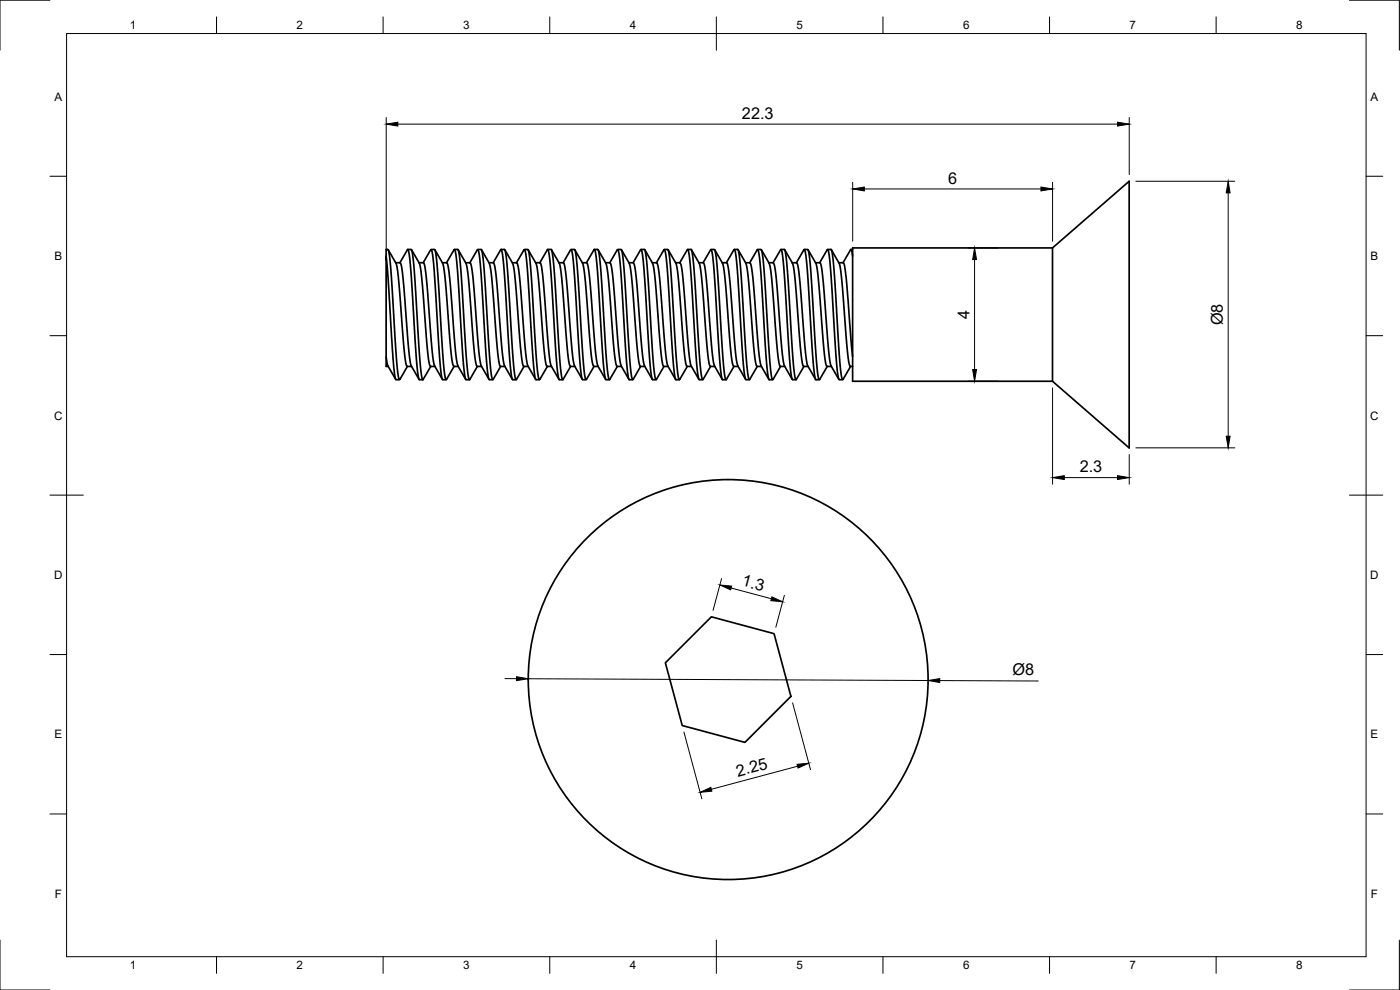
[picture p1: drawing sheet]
<svg xmlns="http://www.w3.org/2000/svg" width="420mm" height="297mm" viewBox="0 0 420 297" stroke-linecap="round" stroke-linejoin="round" font-family="sans-serif">
<defs><g id="words">
<g font-size="4.9">
<text x="222.7" y="35.7">22.3</text>
<text x="284.6" y="55.1">6</text>
<text x="291" y="95.7" transform="rotate(-90 291 95.7)">4</text>
<text x="366.9" y="97.6" transform="rotate(-90 366.9 97.6)">Ø8</text>
<text x="324" y="141.7">2.3</text>
<text x="222.4" y="175.6" transform="rotate(15 222.4 175.6)">1.3</text>
<text x="303.8" y="202.7">Ø8</text>
<text x="221.4" y="233.1" transform="rotate(-15 221.4 233.1)">2.25</text>
</g>
<g font-size="3.5">
<text x="39" y="8.8">1</text>
<text x="89" y="8.8">2</text>
<text x="139" y="8.8">3</text>
<text x="189" y="8.8">4</text>
<text x="239" y="8.8">5</text>
<text x="289" y="8.8">6</text>
<text x="339" y="8.8">7</text>
<text x="389" y="8.8">8</text>
<text x="16.3" y="30.2">A</text>
<text x="411.3" y="30.2">A</text>
<text x="16.3" y="78">B</text>
<text x="411.3" y="78">B</text>
<text x="16.2" y="125.9">C</text>
<text x="411.2" y="125.9">C</text>
<text x="16.2" y="173.7">D</text>
<text x="411.2" y="173.7">D</text>
<text x="16.3" y="221.6">E</text>
<text x="411.3" y="221.6">E</text>
<text x="16.4" y="269.4">F</text>
<text x="411.4" y="269.4">F</text>
<text x="39" y="290.8">1</text>
<text x="89" y="290.8">2</text>
<text x="139" y="290.8">3</text>
<text x="189" y="290.8">4</text>
<text x="239" y="290.8">5</text>
<text x="289" y="290.8">6</text>
<text x="339" y="290.8">7</text>
<text x="389" y="290.8">8</text>
</g>
</g></defs>
<!-- layer: Visible -->
<g fill="none" stroke="#000" stroke-width=".51">
<path d="M115.9 76.8v-1.9h.5l.4 1.2 .4 3.8 1.6 25.2 .7 7.7a.72 .72 0 0 0 .5 1M116.5 74.9l2.3 4.1M118.8 78.8h1.2l2.3-3.9a.83 .83 0 0 1 .4 1.1l.7 6.5 1.8 28.2 .5 3 .2 .2h1M118.8 79l.7 3.9 2.2 25.3 .4 1.7h1.4M120.1 78.9l.3 .5 .4 2.5 1.8 22.6 .5 3.9 .3 1.4M122.4 74.9l1.1 .1 .5 2.6 2 30.2 .4 4.3 .4 1.8 2.5-4M123.5 74.9l2.4 4.2 .3 1.5 2.1 24.3 .4 3.6 .5 1.4M125.8 78.8l1.4 .1 .4 1.7 2 24.3 .5 3.6 .4 1.3M129.3 75a.72 .72 0 0 1 .5 1l.5 5.4 1.9 29.5 .6 2.9 1.1 .1M129.3 74.9l-2.3 3.9M129.4 74.9l1.1 .1 .5 2.8 1.8 28.1 .7 6.9a.69 .69 0 0 0 .5 1M130.5 74.9l2.3 4.1"/>
<path d="M132.8 78.8l1.3 .1 .6 2 2 24.5 .7 4.3M132.8 79l.9 5.8 1.7 21.4 .3 2.5 .5 1.2M134 78.8l2.3-3.9a1.22 1.22 0 0 1 .5 1.4l.6 6.6 1.9 28.3 .5 2.6 1.1 .1M136.4 74.9h1l.1 .2 .5 3 1.9 28.2 .6 6.5a.82 .82 0 0 0 .5 1.1l2.3-4M137.5 74.9l2.3 4.1M139.8 78.8l1.4 .1 .5 2.2 1.9 23.5 .8 5.2M139.8 79l.8 4.9 1.7 21.8 .5 3.1 .4 1.1M143.3 75a.68 .68 0 0 1 .4 1l.7 6.1 1.8 28.6 .5 3.1 1.2 .1M143.3 74.9l-2.3 3.9M143.4 74.9l1.1 .1 .5 2.6 1.9 29.1 .6 6.1a.67 .67 0 0 0 .5 1M144.5 74.9l2.3 4.1M146.8 78.8h1.3"/>
<path d="M146.8 79l.8 4.1 2 24.5 .5 2.3h1.4M148 78.8l2.3-3.9a.82 .82 0 0 1 .4 1.1l.8 7.7 1.7 27 .6 3.1 1.1 .1M148.1 78.9l.4 1.1 .4 3.3 2.2 25.2 .3 1.3 2.4 4M150.4 74.9l1.1 .1 .5 2.6 1.8 28.3 .7 6.9a.86 .86 0 0 0 .5 1.1l2.3-4M151.5 74.9l2.3 4.1M153.8 78.8h1.3M153.8 79l.8 4.6 1.5 19.3 .6 5.8 .5 1.2h1.3M155.1 78.9l.4 1.2 .5 3.5 1.5 19.2 .6 5.8 .3 1.2 2.4 4M157.3 75a.7 .7 0 0 1 .5 1l.6 6.9 1.9 28.1 .5 2.8 1.1 .1M157.3 74.9l-2.3 3.9M157.4 74.9h1M158.4 74.9l.5 1.5 .4 4.2 1.6 25.7 .6 6.4a.81 .81 0 0 0 .5 1.1"/>
<path d="M158.5 74.9l2.3 4.1M160.8 78.8h1.3M160.8 79l.4 1.2 .4 3.7 2.1 24.3 .4 1.7h1.4M162 78.8l2.4-3.9 .5 1.8 .4 4.3 2 30.2 .5 2.6 1.1 .1M162.1 78.9l.4 .8 .4 3.1 1.7 21.5 .4 3.9 .4 1.6M164.4 74.9l1.1 .1 .6 3.1 1.7 27.4 .7 7.3a.83 .83 0 0 0 .5 1.1l2.3-4M165.5 74.9l2.4 4.2 .3 1.5 2.2 25.4 .4 3 .4 .9M167.8 78.8l1.4 .1 .4 1.7 2 24.3 .8 4.9M171.3 75a.66 .66 0 0 1 .4 .9l.7 6.6 1.9 29 .4 2.3 1.2 .1M171.3 74.9l-2.3 3.9M171.4 74.9h1M172.4 74.9l.4 1.3 .4 4 2.1 30.7 .3 2.4 .2 .5h.2"/>
<path d="M172.5 74.9l2.3 4.1 .4 1.2 .6 5.7 1.5 19.3 .4 3.3 .5 1.4M174.8 78.8l1.4 .1 .4 1.9 2.1 24.3 .7 4.6M176 78.8l2.4-3.9 .4 1.6 .5 4.2 2 30.2 .5 2.9 1.1 .1M178.4 74.9l1.1 .1 .4 2.1 2.1 31 .4 4.2 .5 1.6 2.4-4M179.5 74.9l2.3 4.1M181.8 78.8l1.3 .1 .6 2 1.9 23.4 .8 5.5M181.8 79l.8 4.9 2 24.1 .5 1.8 1.4 .1M185.3 75a.74 .74 0 0 1 .4 1l.7 6.1 1.9 29.1 .5 2.7h1.1M185.3 74.9l-2.3 3.9M185.4 74.9h1M186.4 74.9l.4 1.2 .4 3.8 1.6 25.2 .7 7.6a.92 .92 0 0 0 .4 1.1h.1M186.5 74.9l2.3 4.1"/>
<path d="M188.8 78.8h1.2l2.3-3.9a1.75 1.75 0 0 1 .5 1.8l2.4 34 .5 3 1.2 .2M188.8 79l.4 1.5 .5 3.7 1.6 21.5 .5 3.2 .4 1M190.1 78.9l.4 1 .4 3.2 1.7 21.5 .8 5.2M192.4 74.9h1.1l.5 2.7 1.9 29.1 .6 6.1a.82 .82 0 0 0 .5 1l2.3-3.9M193.5 74.9l2.3 4.1M195.8 78.8h1.3M195.8 79l.5 1.8 .4 3.7 1.9 23.3 .5 2.1h1.4M197.1 78.9l.4 1.2 .5 3.2 2.1 25.2 .3 1.3 2.4 4M199.3 75a1.63 1.63 0 0 1 .6 1.7l2.3 34.2 .6 2.9 1.1 .1M199.3 74.9l-2.3 3.9M199.4 74.9h1M200.4 74.9l.5 1.6 .4 4.1 1.9 29.5 .4 3.2 .2 .5h.2"/>
<path d="M200.5 74.9l2.3 4.1M202.8 78.8h1.3M202.8 79l.8 4.7 2 24.3 .5 1.8 1.4 .1M204 78.8l2.4-3.9 .5 1.8 .4 4.3 2 30.2 .5 2.6 1.1 .1M204.1 78.9l.5 1.3 .4 3.4 1.5 19.5 .6 5.6 .3 1.1 2.4 4M206.4 74.9h1.1l.5 2.5 2 30.1 .5 4.9 .4 1.5 2.4-4M207.5 74.9l2.4 4.1 .3 1.4 2.1 25.3 .5 3.3 .4 .9M209.8 78.8l1.4 .1 .5 2.2 1.9 23.5 .5 3.8 .3 1.4M213.3 75a1.18 1.18 0 0 1 .5 1.3l.6 6.2 1.9 28.9 .5 2.5h1.1M213.3 74.9l-2.3 3.9M213.4 74.9h1M214.4 74.9l.4 1.4 .4 3.9 1.6 25.3 .7 7.2a.96 .96 0 0 0 .5 1.2v-.1"/>
<path d="M214.5 74.9l2.3 4.1 .4 1.6 2.1 24.3 .4 3.6 .5 1.4M216.8 78.8h1.3l.5 1.8 2 24.3 .5 3.6 .3 1.2M220.3 75v-.1a1.46 1.46 0 0 1 .5 1.6l.7 7.2 1.5 24.5 .4 4.1 .5 1.5M220.3 74.9l-2.3 3.9M220.4 74.9l1.1 .1 .5 2.9 1.8 28 .7 6.9a.76 .76 0 0 0 .5 1l2.3-3.9M221.5 74.9l2.3 4.1M223.8 78.8l1.3 .1 .6 2 2 24.5 .7 4.4M223.8 79l.9 5.7 1.9 23.3 .5 1.9h1.4M225 78.8l2.3-3.9a1.2 1.2 0 0 1 .5 1.4l.6 6.6 1.9 28.3 .5 2.7h1.1M227.4 74.9h1M228.4 74.9l.4 1.2 .4 3.8 1.6 25.2 .7 7.6a.93 .93 0 0 0 .4 1.2l.1-.1M228.5 74.9l2.3 4.1"/>
<path d="M230.8 78.8h1.3M230.8 79l.8 4.9 2.1 24.3 .4 1.7h1.4M232.1 78.9l.5 1.5 .4 3.4 2 24.3 .4 1.6 2.4 4.1M234.3 75v-.1a1.46 1.46 0 0 1 .5 1.6l.7 6.8 1.5 24.6 .4 4.2 .5 1.7M234.3 74.9l-2.3 3.9M234.4 74.9h1.1l.5 2.7 1.9 29.1 .6 6.1a.82 .82 0 0 0 .5 1l2.3-3.9M235.5 74.9l2.3 4.1M237.8 78.8h1.2l2.4-3.9 .4 1.4 .5 5 2 30.1 .5 2.4 1.1 .1M237.8 79l.4 1.6 .5 3.6 1.9 23.5 .5 2.2h1.4M239.1 78.9l.4 1 .4 3.4 2.2 25.1 .3 1.4 2.4 4M241.4 74.9h1M242.4 74.9l.4 1.4 .5 5 1.9 28.8 .4 3.2 .2 .5h.2"/>
<path d="M242.5 74.9l2.3 4.1M244.8 78.8l1.3 .1 .5 1.8 2.1 24.4 .7 4.7M244.8 79l.8 4.7 2 24.2 .5 1.9 1.4 .1M248.3 75h.2l.2 .5 .4 3.2 1.9 29.5 .4 4.1 .5 1.5M248.3 74.9l-2.3 3.9M248.4 74.9l1.1 .1 .5 2.9 1.9 28.4 .6 6.5a.8 .8 0 0 0 .5 1l2.3-3.9M249.5 74.9l2.4 4.1 .3 1.3 2.1 25.2 .5 3.3 .4 1.1M251.8 78.8l1.3 .1 .5 1.7 2.3 26.4M255.4 74.9h.5M255.9 74.4h60l23-20v80l-23-20h-60zM255.9 76.8l-.5-1.9-2.4 3.9M315.9 74.4v40"/>
<path d="M115.9 107v2.9h.6M118.8 113.8l-2.5-4.2-.4-2.6v-30.2l2.3 33.8 .6 3.2 1.1 .1M122.3 109.9l-2.3 3.9M123.4 109.8l2.4 4M129.2 109.9h1.3M130.5 109.8l2.3 4M136.2 109.9h1.3M136.3 109.9l-2.3 3.9M137.4 109.8l2.4 4M143.2 109.9h1.3M144.4 109.8l2.4 4M150.3 109.9l-2.3 3.9"/>
<path d="M164.3 109.9l-2.3 3.9M165.4 109.8l2.4 4M171.2 109.9h1.3M172.4 109.8l2.4 4M178.2 109.9h1.3M178.3 109.9l-2.3 3.9M179.4 109.8l2.4 4M186.4 109.8l2.4 4M192.2 109.9h1.3M192.3 109.9l-2.3 3.9M193.4 109.8l2.4 4M206.3 109.9l-2.3 3.9"/>
<path d="M213.2 109.9h1.3M214.4 109.8l2.4 4M220.2 109.9h1.3M220.3 109.9l-2.3 3.9M221.4 109.8l2.4 4M223.9 113.9h1M228.4 109.8l2.4 4M234.3 109.9l-2.3 3.9M237.9 113.9h1M248.3 109.9l-2.3 3.9M249.4 109.8l2.4 4M251.9 113.9h1"/>
<path d="M255.2 109.9h.7M213.5 185.1l18.8 5 5.1 18.8-13.8 13.8-18.9-5-5-18.8z"/>
<circle cx="218.5" cy="203.9" r="60"/>
</g>
<!-- layer: Border -->
<g fill="none" stroke="#000" stroke-width=".3">
<path d="M15 .1h-15v15M20 10.1h390v276.9h-390zM65 5.1v5M115 5.1v5M165 5.1v5M215 5.1v10M265 5.1v5M315 5.1v5M365 5.1v5M405 .1h15v15M15 52.9h5M410 52.9h5"/>
<path d="M15 100.7h5M410 100.7h5M15 148.6h10M405 148.6h10M15 196.4h5M410 196.4h5M15 244.2h5M410 244.2h5M0 282.1v14.9h15M65 287v5M115 287v5M165 287v5"/>
<path d="M215 282.1v9.9M265 287v5M315 287v5M365 287v5M420 282.1v14.9h-15"/>
</g>
<!-- layer: Dimensions -->
<g fill="none" stroke="#000" stroke-width=".3">
<path d="M115.9 35.2v39.6M119.4 37.2h216M338.9 35.2v17.2M255.9 54.7v17.7M259.4 56.7h53M315.9 54.7v17.7M340.9 54.4h29.7M368.6 57.9v73M290.5 74.4h9M292.5 77.9v33M290.5 114.4h9M315.9 116.4v28.9"/>
<path d="M338.9 136.4v8.9M340.9 134.4h29.7M319.4 143.3h16M216.6 173.6l-2.6 9.5M219.4 176.4l12.1 3.2M235.4 178.6l-2.6 9.6M151.5 203.6h3.5M158.5 203.7l120 .5M205.3 219.6l5.3 20.1M237.9 210.9l5.3 20M282 204.2l29.6 .1M239.4 229.9l-25.9 6.9"/>
</g>
<g fill="#000" stroke="#000" stroke-width=".3">
<path d="M115.9 37.2l3.5-.5v1.1zM335.4 36.7l3.5 .5-3.5 .6zM255.9 56.7l3.5-.6v1.2zM312.4 56.1l3.5 .6-3.5 .6zM368.6 54.4l.6 3.5h-1.2zM292.5 74.4l.6 3.5h-1.2zM291.9 110.9h1.2l-.6 3.5zM368 130.9h1.2l-.6 3.5zM315.9 143.3l3.5-.6v1.2zM335.4 142.7l3.5 .6-3.5 .6zM216 175.5l3.6 .4-.3 1.1zM231.6 179.1l3.3 1.5-3.5-.4z"/>
<path d="M155 203l3.5 .7-3.5 .5zM278.5 204.2l3.5-.6v1.2zM210.1 237.7l3.2-1.5 .3 1.2zM239.2 229.3l3.5-.3-3.2 1.4z"/>
</g>
<use href="#words"/>
</svg>
